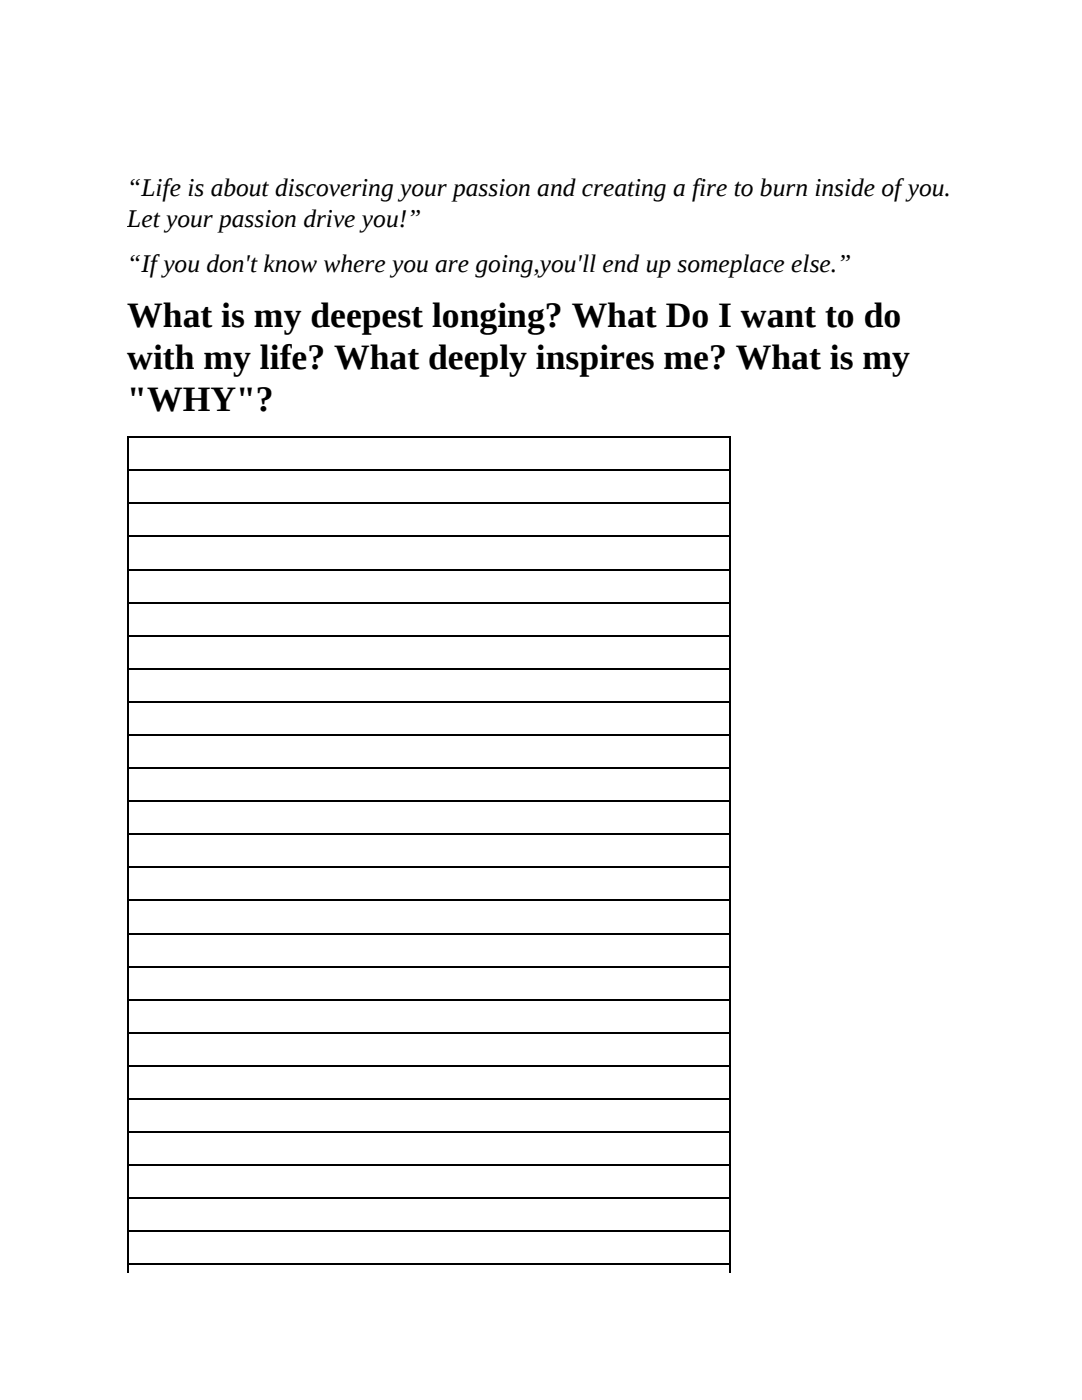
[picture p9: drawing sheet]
<svg xmlns="http://www.w3.org/2000/svg" width="216mm" height="279mm" viewBox="0 0 216 279" stroke-linecap="round" stroke-linejoin="round" font-family="sans-serif">
<defs><g id="words">
<g font-size="7.1">
<text x="25.4" y="65.3">What is my deepest longing? What Do I want to do</text>
<text x="25.4" y="73.7">with my life? What deeply inspires me? What is my</text>
<text x="25.4" y="82">&quot;WHY&quot;?</text>
</g>
<g font-size="5.1">
<text x="25.4" y="39.1">“Life is about discovering your passion and creating a fire to burn inside ofyou.</text>
<text x="25.4" y="45.2">Let your passion drive you!”</text>
<text x="25.4" y="54.4">“Ifyou don't know where you are going,you'll end up someplace else.”</text>
</g>
</g></defs>
<g fill="none" stroke="#000" stroke-width=".25">
<path d="M25.4 93.9h120.4M25.4 87.2h120.4M25.5 87.1v165.4M145.7 87.1v165.4M25.4 113.7h120.4M25.4 107.1h120.4M25.4 100.5h120.4M25.4 133.5h120.4M25.4 126.9h120.4M25.4 120.3h120.4M25.4 159.9h120.4M25.4 153.3h120.4"/>
<path d="M25.4 146.7h120.4M25.4 140.1h120.4M25.4 179.7h120.4M25.4 173.1h120.4M25.4 166.5h120.4M25.4 199.5h120.4M25.4 192.9h120.4M25.4 186.3h120.4M25.4 219.3h120.4M25.4 212.7h120.4M25.4 206.1h120.4M25.4 239.1h120.4"/>
<path d="M25.4 232.5h120.4M25.4 225.9h120.4M25.4 252.3h120.4M25.4 245.7h120.4"/>
</g>
<path d="M25.4 252.2h.3v1.8h-.3zM145.5 252.2h.3v1.8h-.3z" fill="#000"/>
<use href="#words"/>
</svg>
